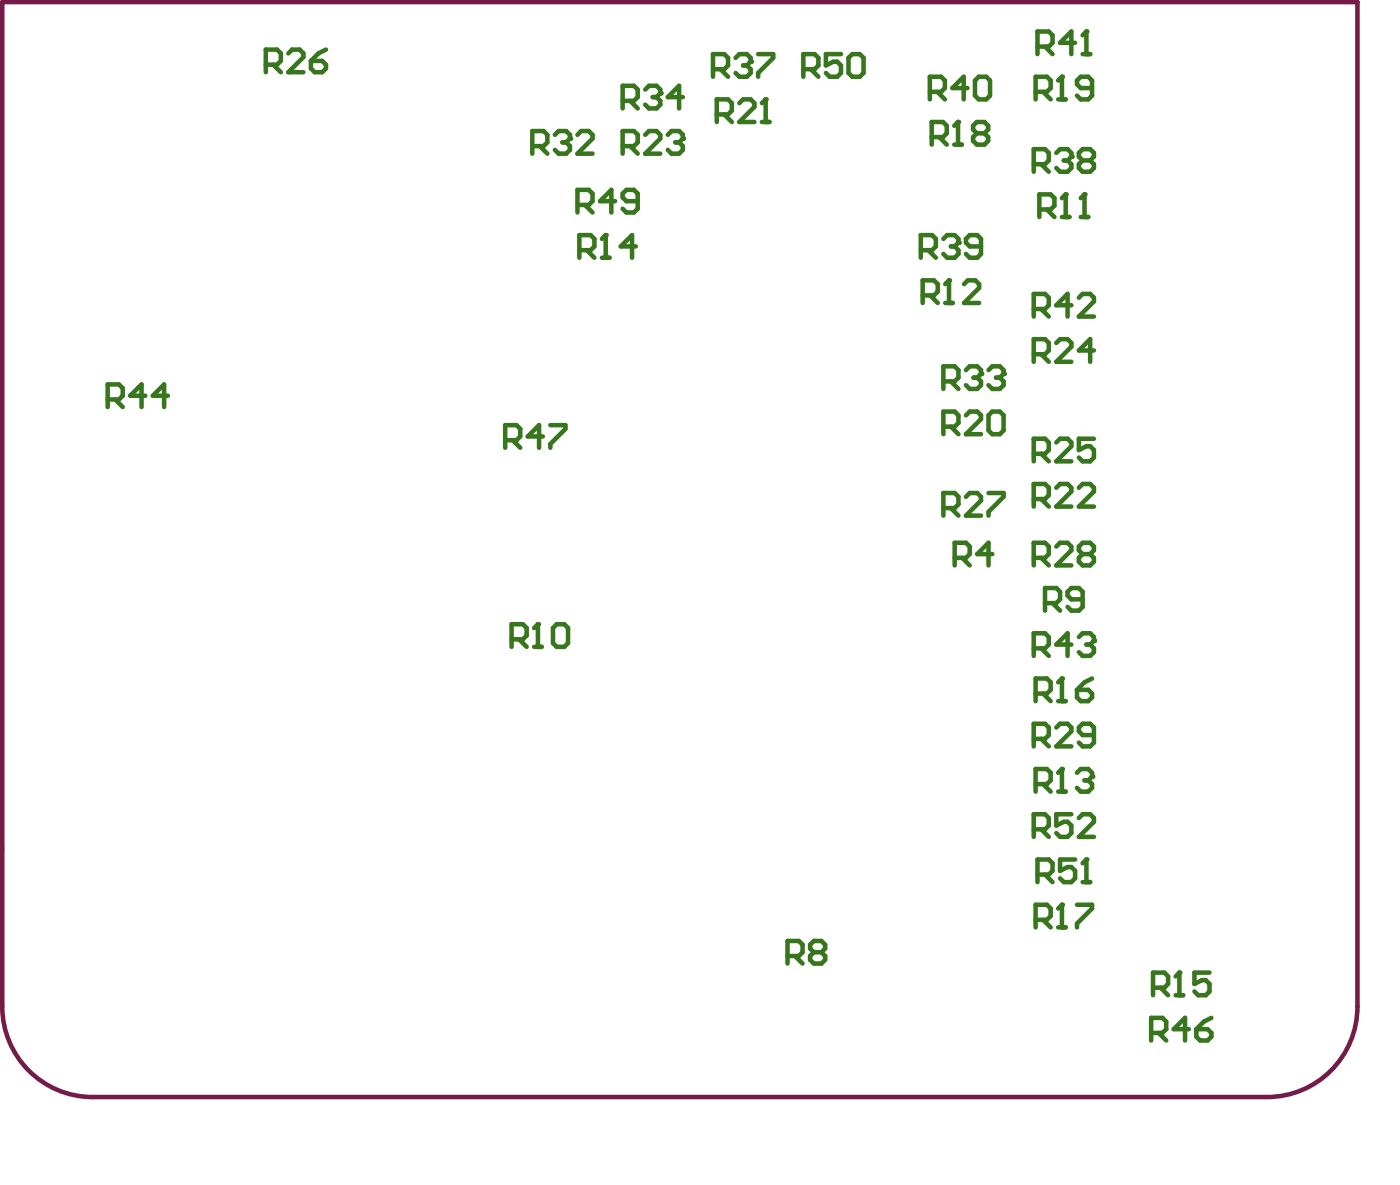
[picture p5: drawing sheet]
<svg xmlns="http://www.w3.org/2000/svg" width="103mm" height="87mm" viewBox="0 0 103 87" stroke-linecap="round" stroke-linejoin="round" font-family="sans-serif">
<path d="M37.6 47h.9l.2-.3v-.5l-.2-.3h-.9v1.7M38.2 47l.5 .6M39.3 47.6h.6M39.6 45.9v1.7M76.9 44.3h.8l.3-.2v-.6l-.3-.3h-.8v1.7M77.4 44.3l.6 .6M79.7 44.1h-.9l-.2-.3v-.3l.2-.3h.6l.3 .3v1.1l-.3 .3h-.6l-.2-.3M57.9 70.3h.9l.3-.3v-.5l-.3-.3h-.9v1.7M58.5 70.3l.6 .6M59.9 70l-.3-.3v-.2l.3-.3h.5l.3 .3v.2l-.3 .3M59.9 70l-.3 .3v.3l.3 .3h.5l.3-.3v-.3l-.3-.3M59.9 70h.5" fill="none" stroke="#38761d" stroke-width=".33"/>
<circle cx="39.6" cy="45.9" r=".17" fill="#38761d"/>
<path d="M76.5 15.4h.8l.3-.3v-.5l-.3-.3h-.8v1.7M77 15.4l.6 .6M78.1 16h.6M78.4 14.3v1.7M39.6 45.9l-.3 .3M41 45.9h.5l.3 .3v1.1l-.3 .3h-.5l-.3-.3v-1.1z" fill="none" stroke="#38761d" stroke-width=".33"/>
<circle cx="78.4" cy="14.3" r=".17" fill="#38761d"/>
<path d="M78.4 14.3l-.3 .3M79.5 16h.6M79.8 14.3v1.7" fill="none" stroke="#38761d" stroke-width=".33"/>
<circle cx="79.8" cy="14.3" r=".17" fill="#38761d"/>
<path d="M79.8 14.3l-.3 .3M67.9 21.7h.8l.3-.3v-.5l-.3-.3h-.8v1.7M68.4 21.7l.6 .6M69.6 22.3h.5M69.8 20.6v1.7" fill="none" stroke="#38761d" stroke-width=".33"/>
<circle cx="69.8" cy="20.6" r=".17" fill="#38761d"/>
<path d="M69.8 20.6l-.2 .3M70.9 20.9l.3-.3h.6l.2 .3v.3l-1.1 1.1h1.1M76.2 57.7h.8l.3-.3v-.6l-.3-.3h-.8v1.7M76.8 57.7l.5 .5M77.9 58.2h.5M78.1 56.5v1.7" fill="none" stroke="#38761d" stroke-width=".33"/>
<circle cx="78.1" cy="56.5" r=".17" fill="#38761d"/>
<path d="M78.1 56.5l-.2 .3M79.2 56.8l.3-.3h.6l.3 .3v.3" fill="none" stroke="#38761d" stroke-width=".33"/>
<circle cx="80.4" cy="57.1" r=".17" fill="#38761d"/>
<path d="M42.6 18.4h.9l.2-.3v-.5l-.2-.3h-.9v1.7M43.2 18.4l.5 .6M44.3 19h.5M44.6 17.3v1.7M79.8 57.4h.3M80.1 57.4l.3 .3v.2l-.3 .3h-.6l-.3-.3M80.4 57.1l-.3 .3" fill="none" stroke="#38761d" stroke-width=".33"/>
<circle cx="44.6" cy="17.3" r=".17" fill="#38761d"/>
<path d="M44.6 17.3l-.3 .3M46.8 18.1h-1.1l.8-.8v1.7M84.8 72.6h.9l.2-.2v-.6l-.2-.3h-.9v1.7M85.4 72.6l.5 .6M86.5 73.2h.6M86.8 71.5v1.7" fill="none" stroke="#38761d" stroke-width=".33"/>
<circle cx="86.8" cy="71.5" r=".17" fill="#38761d"/>
<path d="M76.2 51h.8l.3-.3v-.5l-.3-.3h-.8v1.7M76.8 51l.5 .6M77.9 51.6h.5M78.1 49.9v1.7M86.8 71.5l-.3 .3M89 71.5h-1.1v.9l.5-.3h.3l.3 .3v.5l-.3 .3h-.5l-.3-.3" fill="none" stroke="#38761d" stroke-width=".33"/>
<circle cx="78.1" cy="49.9" r=".17" fill="#38761d"/>
<path d="M78.1 49.9l-.2 .3M79.2 50.7h.9l.3 .3v.3l-.3 .3h-.6l-.3-.3zM80.4 49.9l-.6 .3-.6 .5M76.2 67.6h.8l.3-.2v-.6l-.3-.3h-.8v1.7M76.8 67.6l.5 .6M77.9 68.2h.5M78.1 66.5v1.7" fill="none" stroke="#38761d" stroke-width=".33"/>
<circle cx="78.1" cy="66.5" r=".17" fill="#38761d"/>
<path d="M68.6 10.1h.8l.3-.3v-.6l-.3-.2h-.8v1.6M69.1 10.1l.6 .5M70.2 10.6h.6M70.5 9v1.6M78.1 66.5l-.2 .3M79.2 66.5h1.2v.3l-1.2 1.1v.3" fill="none" stroke="#38761d" stroke-width=".33"/>
<circle cx="70.5" cy="9" r=".17" fill="#38761d"/>
<path d="M70.5 9l-.3 .2M71.9 9.8l-.3-.3v-.3l.3-.2h.5l.3 .2v.3l-.3 .3M71.9 9.8l-.3 .3v.3l.3 .2h.5l.3-.2v-.3l-.3-.3M71.9 9.8h.5M76.2 6.8h.8l.3-.3v-.6l-.3-.3h-.8v1.7M76.8 6.8l.5 .5M77.9 7.3h.5M78.1 5.6v1.7" fill="none" stroke="#38761d" stroke-width=".33"/>
<circle cx="78.1" cy="5.6" r=".17" fill="#38761d"/>
<path d="M52.7 8.4h.9l.2-.3v-.5l-.2-.3h-.9v1.7M53.3 8.4l.5 .6M54.4 7.6l.3-.3h.5l.3 .3v.3l-1.1 1.1h1.1M56.1 9h.5M56.3 7.3v1.7M78.1 5.6l-.2 .3M80.4 6.5h-.9l-.3-.3v-.3l.3-.3h.6l.3 .3v1.1l-.3 .3h-.6l-.3-.3M69.4 31.4h.8l.3-.3v-.6l-.3-.2h-.8v1.6M70 31.4l.5 .5M71.1 30.5l.3-.2h.5l.3 .2v.3l-1.1 1.1h1.1M73 30.3h.6l.2 .2v1.2l-.2 .2h-.6l-.3-.2v-1.2z" fill="none" stroke="#38761d" stroke-width=".33"/>
<circle cx="56.3" cy="7.3" r=".17" fill="#38761d"/>
<path d="M45.8 10.7h.8l.3-.2v-.6l-.3-.3h-.8v1.7M46.4 10.7l.5 .6M47.5 9.9l.3-.3h.5l.3 .3v.3l-1.1 1.1h1.1M49.1 9.9l.3-.3h.6l.2 .3v.3M56.3 7.3l-.2 .3M76.1 36.7h.8l.3-.3v-.5l-.3-.3h-.8v1.7M76.6 36.7l.6 .6M77.7 35.9l.3-.3h.6l.2 .3v.2l-1.1 1.2h1.1M79.4 35.9l.3-.3h.5l.3 .3v.2l-1.1 1.2h1.1" fill="none" stroke="#38761d" stroke-width=".33"/>
<circle cx="50.2" cy="10.2" r=".17" fill="#38761d"/>
<g fill="none" stroke="#38761d" stroke-width=".33">
<path d="M19.6 4.8h.8l.3-.3v-.6l-.3-.3h-.8v1.7M20.1 4.8l.6 .5M21.2 3.9l.3-.3h.5l.3 .3v.3l-1.1 1.1h1.1M22.9 4.5h.8l.3 .3v.2l-.3 .3h-.5l-.3-.3zM24 3.6l-.6 .3-.5 .6M39.2 10.7h.8l.3-.2v-.6l-.3-.3h-.8v1.7M39.7 10.7l.6 .6M40.8 9.9l.3-.3h.6l.2 .3v.3M49.7 10.5h.3M50 10.5l.2 .2v.3l-.2 .3h-.6l-.3-.3M50.2 10.2l-.2 .3M69.4 37.4h.8l.3-.3v-.6l-.3-.2h-.8v1.6"/>
<path d="M70 37.4l.5 .5M71.1 36.5l.3-.2h.5l.3 .2v.3l-1.1 1.1h1.1M72.7 36.3h1.1v.2l-1.1 1.1v.3M76.1 26h.8l.3-.2v-.6l-.3-.3h-.8v1.7M76.1 33.4h.8l.3-.3v-.6l-.3-.2h-.8v1.6M76.6 26l.6 .6M76.6 33.4l.6 .5M77.7 25.2l.3-.3h.6l.2 .3v.3l-1.1 1.1h1.1M77.7 32.5l.3-.2h.6l.2 .2v.3l-1.1 1.1h1.1M80.5 25.8h-1.1l.8-.9v1.7M80.5 32.3h-1.1v.8l.5-.3h.3l.3 .3v.5l-.3 .3h-.5l-.3-.3M76.1 41h.8l.3-.3v-.5l-.3-.3h-.8v1.7"/>
<path d="M76.1 54.3h.8l.3-.2v-.6l-.3-.3h-.8v1.7M76.6 41l.6 .6M76.6 54.3l.6 .6M77.7 40.2l.3-.3h.6l.2 .3v.3l-1.1 1.1h1.1M77.7 53.5l.3-.3h.6l.2 .3v.3l-1.1 1.1h1.1M79.7 40.7l-.3-.2v-.3l.3-.3h.5l.3 .3v.3l-.3 .2M79.7 40.7l-.3 .3v.3l.3 .3h.5l.3-.3v-.3l-.3-.3M79.7 40.7h.5M80.5 54.1h-.8l-.3-.3v-.3l.3-.3h.5l.3 .3v1.1l-.3 .3h-.5l-.3-.3"/>
</g>
<circle cx="41.9" cy="10.2" r=".17" fill="#38761d"/>
<path d="M41.4 10.5h.3M41.7 10.5l.2 .2v.3l-.2 .3h-.6l-.3-.3M41.9 10.2l-.2 .3M42.5 9.9l.3-.3h.5l.3 .3v.3l-1.1 1.1h1.1M69.4 28h.8l.3-.2v-.6l-.3-.3h-.8v1.7M70 28l.5 .6M71.1 27.2l.3-.3h.5l.3 .3v.3" fill="none" stroke="#38761d" stroke-width=".33"/>
<circle cx="72.2" cy="27.5" r=".17" fill="#38761d"/>
<path d="M71.6 27.8h.3M71.9 27.8l.3 .2v.3l-.3 .3h-.5l-.3-.3M72.2 27.5l-.3 .3M72.7 27.2l.3-.3h.6l.2 .3v.3" fill="none" stroke="#38761d" stroke-width=".33"/>
<circle cx="73.8" cy="27.5" r=".17" fill="#38761d"/>
<path d="M45.8 7.4h.8l.3-.3v-.5l-.3-.3h-.8v1.7M46.4 7.4l.5 .6M47.5 6.6l.3-.3h.5l.3 .3v.3M73.3 27.8h.3M73.6 27.8l.2 .2v.3l-.2 .3h-.6l-.3-.3M73.8 27.5l-.2 .3" fill="none" stroke="#38761d" stroke-width=".33"/>
<circle cx="48.6" cy="6.9" r=".17" fill="#38761d"/>
<path d="M48 7.1h.3M48.3 7.1l.3 .3v.3l-.3 .3h-.5l-.3-.3M48.6 6.9l-.3 .2M50.2 7.1h-1.1l.9-.8v1.7M52.5 5.1h.8l.3-.3v-.5l-.3-.3h-.8v1.6M53 5.1l.6 .5M54.1 4.3l.3-.3h.6l.2 .3v.2" fill="none" stroke="#38761d" stroke-width=".33"/>
<circle cx="55.2" cy="4.5" r=".17" fill="#38761d"/>
<path d="M54.7 4.8h.3M55 4.8l.2 .3v.3l-.2 .2h-.6l-.3-.2M55.2 4.5l-.2 .3M55.8 4h1.1v.3l-1.1 1.1v.2M76.1 12.1h.8l.3-.3v-.6l-.3-.2h-.8v1.6M76.6 12.1l.6 .5M77.7 11.2l.3-.2h.6l.2 .2v.3" fill="none" stroke="#38761d" stroke-width=".33"/>
<circle cx="78.8" cy="11.5" r=".17" fill="#38761d"/>
<path d="M67.8 18.4h.8l.3-.3v-.5l-.3-.3h-.8v1.7M68.3 18.4l.6 .6M69.4 17.6l.3-.3h.5l.3 .3v.2M78.3 11.8h.3M78.6 11.8l.2 .3v.3l-.2 .2h-.6l-.3-.2M78.8 11.5l-.2 .3M79.7 11.8h.5M79.7 11.8l-.3 .3v.3l.3 .2h.5l.3-.2v-.3l-.3-.3M79.7 11.8l-.3-.3v-.3l.3-.2h.5l.3 .2v.3l-.3 .3" fill="none" stroke="#38761d" stroke-width=".33"/>
<circle cx="70.5" cy="17.8" r=".17" fill="#38761d"/>
<g fill="none" stroke="#38761d" stroke-width=".33">
<path d="M68.4 6.8h.8l.3-.3v-.6l-.3-.3h-.8v1.7M69 6.8l.5 .5M70 18.1h.2M70.2 18.1l.3 .3v.3l-.3 .3h-.5l-.3-.3M70.5 17.8l-.3 .3M71.2 6.5h-1.1l.8-.9v1.7M72 5.6h.6l.2 .3v1.1l-.2 .3h-.6l-.3-.3v-1.1zM72.2 18.1h-.8l-.3-.3v-.2l.3-.3h.5l.3 .3v1.1l-.3 .3h-.5l-.3-.3M76.3 3.4h.9l.2-.3v-.5l-.2-.3h-.9v1.7M76.9 3.4l.5 .6M79.1 3.1h-1.1l.8-.8v1.7M79.7 4h.5"/>
<path d="M79.9 2.3v1.7"/>
</g>
<circle cx="79.9" cy="2.3" r=".17" fill="#38761d"/>
<path d="M79.9 2.3l-.2 .3M76.1 22.7h.8l.3-.3v-.5l-.3-.3h-.8v1.7M76.6 22.7l.6 .6M78.8 22.4h-1.1l.9-.8v1.7M79.4 21.9l.3-.3h.5l.3 .3v.3l-1.1 1.1h1.1M76.1 47.7h.8l.3-.3v-.6l-.3-.2h-.8v1.6M76.6 47.7l.6 .5M78.8 47.4h-1.1l.9-.8v1.6M79.4 46.8l.3-.2h.5l.3 .2v.3" fill="none" stroke="#38761d" stroke-width=".33"/>
<circle cx="80.5" cy="47.1" r=".17" fill="#38761d"/>
<g fill="none" stroke="#38761d" stroke-width=".33">
<path d="M42.5 15.1h.8l.3-.3v-.6l-.3-.2h-.8v1.6M43 15.1l.6 .5M45.3 14.8h-1.1l.8-.8v1.6M46.9 14.8h-.8l-.3-.3v-.3l.3-.2h.5l.3 .2v1.1l-.3 .3h-.5l-.3-.3M59.1 5.1h.8l.3-.3v-.5l-.3-.3h-.8v1.6M59.7 5.1l.5 .5M61.9 4h-1.1v.8l.5-.3h.3l.3 .3v.6l-.3 .2h-.6l-.2-.2M62.7 4h.6l.2 .3v1.1l-.2 .2h-.6l-.3-.2v-1.1zM7.9 29.4h.9l.2-.3v-.6l-.2-.2h-.9v1.6M8.5 29.4l.5 .5M10.7 29.1h-1.1l.8-.8v1.6M12.4 29.1h-1.2l.9-.8v1.6"/>
<path d="M37.2 32.4h.8l.3-.3v-.6l-.3-.2h-.8v1.6M37.7 32.4l.6 .5M39.9 32.1h-1.1l.9-.8v1.6M40.5 31.3h1.1v.2l-1.1 1.1v.3M70.2 41h.9l.3-.3v-.5l-.3-.3h-.9v1.7M70.8 41l.6 .6M73 40.7h-1.1l.8-.8v1.7M79.9 47.4h.3M80.2 47.4l.3 .3v.3l-.3 .2h-.5l-.3-.2M80.5 47.1l-.3 .3M76.3 64.3h.9l.2-.3v-.5l-.2-.3h-.9v1.7M76.9 64.3l.5 .6"/>
<path d="M79.1 63.2h-1.1v.8l.6-.2h.2l.3 .2v.6l-.3 .3h-.5l-.3-.3M79.7 64.9h.5M79.9 63.2v1.7M84.7 76h.8l.3-.3v-.6l-.3-.3h-.8v1.7M85.3 76l.5 .5M87.5 75.7h-1.1l.8-.9v1.7M88 75.7h.9l.2 .3v.2l-.2 .3h-.6l-.3-.3zM89.1 74.8l-.5 .3-.6 .6"/>
</g>
<circle cx="79.9" cy="63.2" r=".17" fill="#38761d"/>
<path d="M78.8 59.9h-1.1v.8l.6-.3h.3l.2 .3v.6l-.2 .2h-.6l-.3-.2M76.1 61h.8l.3-.3v-.5l-.3-.3h-.8v1.6M76.6 61l.6 .5M79.4 60.2l.3-.3h.5l.3 .3v.2l-1.1 1.1h1.1M79.9 63.2l-.2 .3" fill="none" stroke="#38761d" stroke-width=".33"/>
<path d="M.2 .2h99.7v73.8a6.7 6.7 0 0 1-6.7 6.7h-86.4a6.7 6.7 0 0 1-6.6-6.7z" fill="none" stroke="#741b47" stroke-width=".33"/>
</svg>
